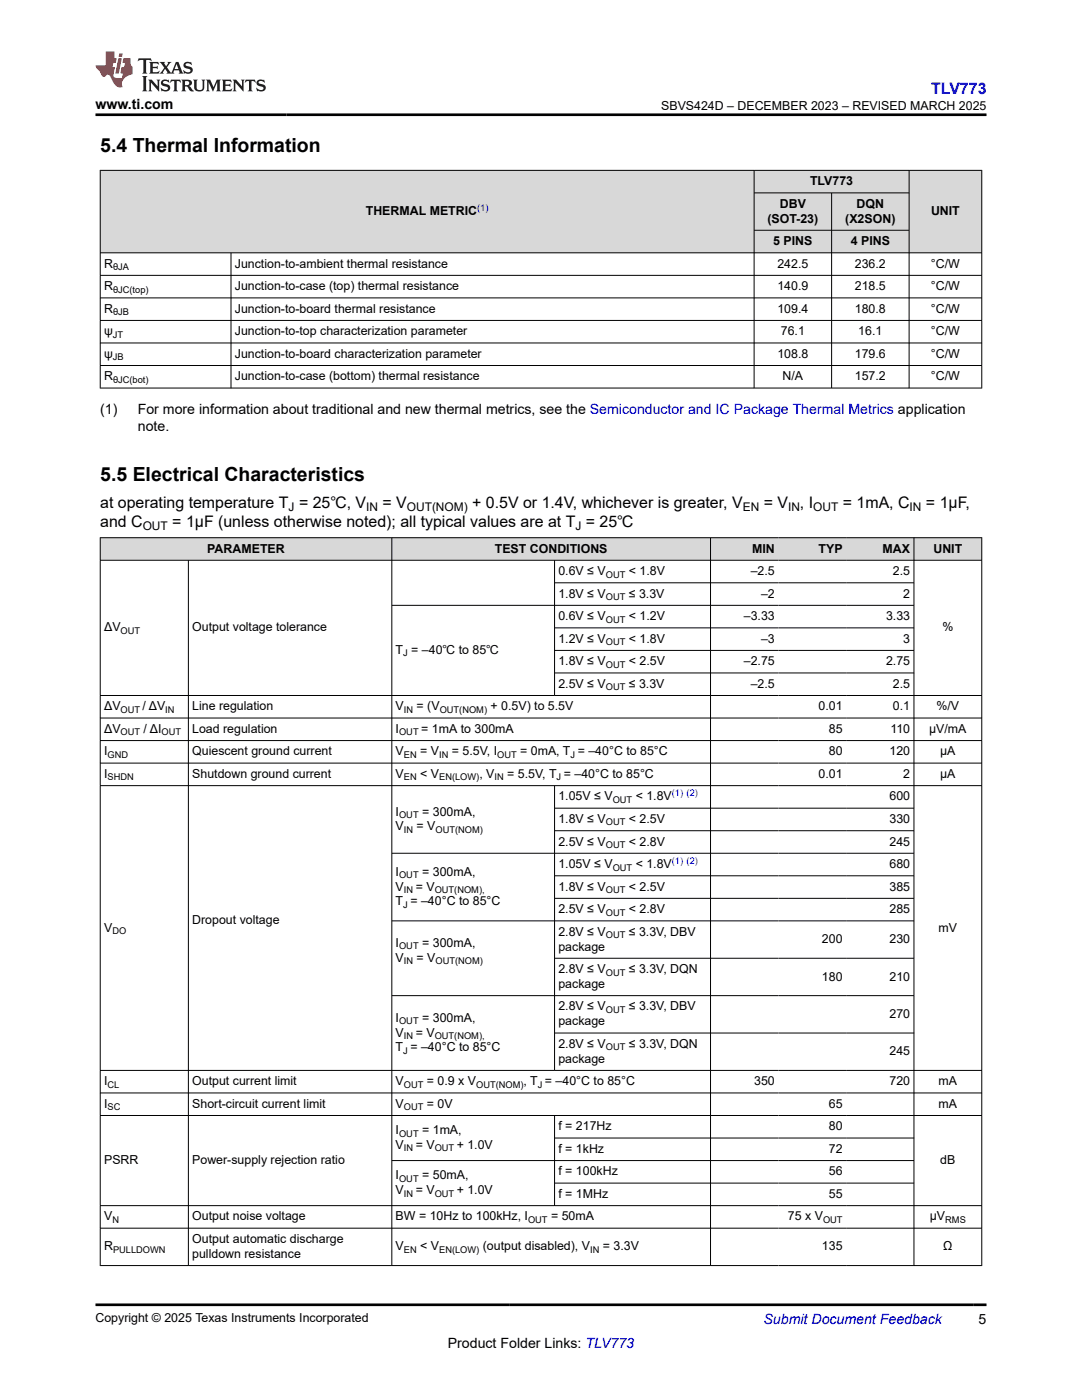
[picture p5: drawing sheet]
<svg xmlns="http://www.w3.org/2000/svg" width="216mm" height="279mm" viewBox="0 0 216 279" stroke-linecap="round" stroke-linejoin="round" font-family="sans-serif">
<defs><g id="words">
<g font-size="3.9">
<text x="20" y="30.3">5.4 Thermal Information</text>
<text x="20" y="96">5.5 Electrical Characteristics</text>
</g>
<text font-size="3.2" fill="#00f" x="185.8" y="18.7">TLV773</text>
<g font-size="3.2">
<text x="20" y="101.4">at operating temperature T = 25℃, V</text>
<text x="76.3" y="101.4">= V</text>
<text x="94.2" y="101.4">+ 0.5V or 1.4V, whichever is greater, V</text>
<text x="152.4" y="101.4">= V</text>
<text x="159.6" y="101.4">, I</text>
<text x="168.2" y="101.4">= 1mA, C</text>
<text x="184.8" y="101.4">= 1µF,</text>
<text x="20" y="105.2">and C</text>
<text x="34.4" y="105.2">= 1µF (unless otherwise noted); all typical values are at T = 25℃</text>
</g>
<g font-size="2.8">
<text x="19" y="21.8">www.ti.com</text>
<text x="20" y="82.6">(1)</text>
<text x="27.5" y="82.6">For more information about traditional and new thermal metrics, see the Semiconductor and IC Package Thermal Metrics application</text>
<text x="27.5" y="86">note.</text>
<text x="89.4" y="269">Product Folder Links: TLV773</text>
<text x="195.3" y="264.2">5</text>
</g>
<text font-size="2.8" fill="#00f" x="152.4" y="264.2">Submit Document Feedback</text>
<g font-size="2.5">
<text x="131.9" y="21.9">SBVS424D – DECEMBER 2023 – REVISED MARCH 2025</text>
<text x="155.6" y="41.5">DBV</text>
<text x="161.6" y="37">TLV773</text>
<text x="170.9" y="41.5">DQN</text>
<text x="73" y="42.9">THERMAL METRIC</text>
<text x="153.1" y="44.4">(SOT-23)</text>
<text x="168.7" y="44.4">(X2SON)</text>
<text x="185.8" y="42.9">UNIT</text>
<text x="20.8" y="53.4">R</text>
<text x="46.9" y="53.4">Junction-to-ambient thermal resistance</text>
<text x="154.3" y="48.9">5 PINS</text>
<text x="155.1" y="53.4">242.5</text>
<text x="169.8" y="48.9">4 PINS</text>
<text x="170.6" y="53.4">236.2</text>
<text x="185.8" y="53.4">°C/W</text>
<text x="20.8" y="57.9">R</text>
<text x="46.9" y="57.9">Junction-to-case (top) thermal resistance</text>
<text x="155.1" y="57.9">140.9</text>
<text x="170.6" y="57.9">218.5</text>
<text x="185.8" y="57.9">°C/W</text>
<text x="20.8" y="62.4">R</text>
<text x="46.9" y="62.4">Junction-to-board thermal resistance</text>
<text x="155.1" y="62.4">109.4</text>
<text x="170.6" y="62.4">180.8</text>
<text x="185.8" y="62.4">°C/W</text>
<text x="20.8" y="66.9">ψ</text>
<text x="20.8" y="71.4">ψ</text>
<text x="46.9" y="66.9">Junction-to-top characterization parameter</text>
<text x="46.9" y="71.4">Junction-to-board characterization parameter</text>
<text x="155.1" y="71.4">108.8</text>
<text x="155.8" y="66.9">76.1</text>
<text x="170.6" y="71.4">179.6</text>
<text x="171.3" y="66.9">16.1</text>
<text x="185.8" y="66.9">°C/W</text>
<text x="185.8" y="71.4">°C/W</text>
<text x="20.8" y="75.9">R</text>
<text x="46.9" y="75.9">Junction-to-case (bottom) thermal resistance</text>
<text x="156.2" y="75.9">N/A</text>
<text x="170.6" y="75.9">157.2</text>
<text x="185.8" y="75.9">°C/W</text>
<text x="41.4" y="110.3">PARAMETER</text>
<text x="98.7" y="110.3">TEST CONDITIONS</text>
<text x="150.1" y="110.3">MIN</text>
<text x="163.3" y="110.3">TYP</text>
<text x="176.1" y="110.3">MAX</text>
<text x="186.3" y="110.3">UNIT</text>
<text x="111.4" y="114.8">0.6V ≤ V</text>
<text x="111.4" y="119.3">1.8V ≤ V</text>
<text x="125.5" y="114.8">&lt; 1.8V</text>
<text x="125.5" y="119.3">≤ 3.3V</text>
<text x="149.8" y="114.8">–2.5</text>
<text x="151.9" y="119.3">–2</text>
<text x="178.2" y="114.8">2.5</text>
<text x="180.2" y="119.3">2</text>
<text x="111.4" y="123.8">0.6V ≤ V</text>
<text x="125.5" y="123.8">&lt; 1.2V</text>
<text x="148.4" y="123.8">–3.33</text>
<text x="176.8" y="123.8">3.33</text>
<text x="20.8" y="126">ΔV</text>
<text x="38.4" y="126">Output voltage tolerance</text>
<text x="79" y="130.5">T = –40℃ to 85℃</text>
<text x="111.4" y="128.3">1.2V ≤ V</text>
<text x="125.5" y="128.3">&lt; 1.8V</text>
<text x="151.9" y="128.3">–3</text>
<text x="180.2" y="128.3">3</text>
<text x="188" y="126">%</text>
<text x="111.4" y="132.8">1.8V ≤ V</text>
<text x="111.4" y="137.3">2.5V ≤ V</text>
<text x="125.5" y="132.8">&lt; 2.5V</text>
<text x="125.5" y="137.3">≤ 3.3V</text>
<text x="148.4" y="132.8">–2.75</text>
<text x="149.8" y="137.3">–2.5</text>
<text x="176.8" y="132.8">2.75</text>
<text x="178.2" y="137.3">2.5</text>
<text x="20.8" y="141.8">ΔV</text>
<text x="28.5" y="141.8">/ ΔV</text>
<text x="38.4" y="141.8">Line regulation</text>
<text x="79" y="141.8">V</text>
<text x="83.1" y="141.8">= (V</text>
<text x="97.9" y="141.8">+ 0.5V) to 5.5V</text>
<text x="163.3" y="141.8">0.01</text>
<text x="178.2" y="141.8">0.1</text>
<text x="186.9" y="141.8">%/V</text>
<text x="20.8" y="146.3">ΔV</text>
<text x="28.7" y="146.3">/ ΔI</text>
<text x="38.4" y="146.3">Load regulation</text>
<text x="79" y="146.3">I</text>
<text x="84.1" y="146.3">= 1mA to 300mA</text>
<text x="165.4" y="146.3">85</text>
<text x="177.7" y="146.3">110</text>
<text x="185.4" y="146.3">µV/mA</text>
<text x="20.8" y="150.8">I</text>
<text x="20.8" y="155.3">I</text>
<text x="38.4" y="150.8">Quiescent ground current</text>
<text x="38.4" y="155.3">Shutdown ground current</text>
<text x="79" y="150.8">V</text>
<text x="79" y="155.3">V</text>
<text x="83.9" y="150.8">= V</text>
<text x="83.9" y="155.3">&lt; V</text>
<text x="90.2" y="150.8">= 5.5V, I</text>
<text x="95.7" y="155.3">, V</text>
<text x="101.2" y="155.3">= 5.5V, T = –40°C to 85°C</text>
<text x="103.8" y="150.8">= 0mA, T = –40°C to 85°C</text>
<text x="163.3" y="155.3">0.01</text>
<text x="165.4" y="150.8">80</text>
<text x="177.5" y="150.8">120</text>
<text x="180.2" y="155.3">2</text>
<text x="187.6" y="150.8">µA</text>
<text x="187.6" y="155.3">µA</text>
<text x="111.4" y="159.8">1.05V ≤ V</text>
<text x="126.8" y="159.8">&lt; 1.8V</text>
<text x="177.5" y="159.8">600</text>
<text x="78.9" y="165.7">V</text>
<text x="79" y="162.8">I</text>
<text x="83.1" y="165.7">= V</text>
<text x="84.2" y="162.8">= 300mA,</text>
<text x="111.4" y="164.3">1.8V ≤ V</text>
<text x="125.5" y="164.3">&lt; 2.5V</text>
<text x="177.5" y="164.3">330</text>
<text x="111.4" y="168.7">2.5V ≤ V</text>
<text x="111.4" y="173.2">1.05V ≤ V</text>
<text x="125.5" y="168.7">&lt; 2.8V</text>
<text x="126.8" y="173.2">&lt; 1.8V</text>
<text x="177.5" y="168.7">245</text>
<text x="177.5" y="173.2">680</text>
<text x="78.9" y="177.7">V</text>
<text x="79" y="174.8">I</text>
<text x="83" y="177.7">= V</text>
<text x="84.2" y="174.8">= 300mA,</text>
<text x="111.4" y="177.7">1.8V ≤ V</text>
<text x="125.5" y="177.7">&lt; 2.5V</text>
<text x="177.5" y="177.7">385</text>
<text x="20.8" y="185.9">V</text>
<text x="38.4" y="184.4">Dropout voltage</text>
<text x="78.9" y="180.7">T = –40°C to 85°C</text>
<text x="111.4" y="182.2">2.5V ≤ V</text>
<text x="125.5" y="182.2">&lt; 2.8V</text>
<text x="177.5" y="182.2">285</text>
<text x="187.3" y="185.9">mV</text>
<text x="78.9" y="192">V</text>
<text x="79" y="189">I</text>
<text x="83.1" y="192">= V</text>
<text x="84.2" y="189">= 300mA,</text>
<text x="111.4" y="189.7">package</text>
<text x="111.4" y="186.7">2.8V ≤ V</text>
<text x="125.5" y="186.7">≤ 3.3V, DBV</text>
<text x="164" y="188.2">200</text>
<text x="177.5" y="188.2">230</text>
<text x="111.4" y="197.2">package</text>
<text x="111.4" y="194.2">2.8V ≤ V</text>
<text x="125.5" y="194.2">≤ 3.3V, DQN</text>
<text x="164" y="195.7">180</text>
<text x="177.5" y="195.7">210</text>
<text x="79" y="203.9">I</text>
<text x="84.2" y="203.9">= 300mA,</text>
<text x="111.4" y="201.7">2.8V ≤ V</text>
<text x="125.5" y="201.7">≤ 3.3V, DBV</text>
<text x="177.5" y="203.1">270</text>
<text x="78.9" y="206.9">V</text>
<text x="78.9" y="209.8">T = –40°C to 85°C</text>
<text x="83" y="206.9">= V</text>
<text x="111.4" y="204.6">package</text>
<text x="111.4" y="209.1">2.8V ≤ V</text>
<text x="125.5" y="209.1">≤ 3.3V, DQN</text>
<text x="111.4" y="212.1">package</text>
<text x="177.5" y="210.6">245</text>
<text x="20.8" y="216.6">I</text>
<text x="20.8" y="221.1">I</text>
<text x="38.4" y="216.6">Output current limit</text>
<text x="38.4" y="221.1">Short-circuit current limit</text>
<text x="79" y="216.6">V</text>
<text x="79" y="221.1">V</text>
<text x="85.2" y="216.6">= 0.9 x V</text>
<text x="85.2" y="221.1">= 0V</text>
<text x="104.5" y="216.6">, T = –40°C to 85°C</text>
<text x="150.5" y="216.6">350</text>
<text x="165.4" y="221.1">65</text>
<text x="177.5" y="216.6">720</text>
<text x="187.3" y="216.6">mA</text>
<text x="187.3" y="221.1">mA</text>
<text x="79" y="226.3">I</text>
<text x="84.2" y="226.3">= 1mA,</text>
<text x="111.4" y="225.6">f = 217Hz</text>
<text x="165.4" y="225.6">80</text>
<text x="20.8" y="232.3">PSRR</text>
<text x="38.4" y="232.3">Power-supply rejection ratio</text>
<text x="78.9" y="229.3">V</text>
<text x="83" y="229.3">= V</text>
<text x="91.1" y="229.3">+ 1.0V</text>
<text x="111.4" y="230.1">f = 1kHz</text>
<text x="165.4" y="230.1">72</text>
<text x="187.6" y="232.3">dB</text>
<text x="78.9" y="238.3">V</text>
<text x="79" y="235.3">I</text>
<text x="83" y="238.3">= V</text>
<text x="84.2" y="235.3">= 50mA,</text>
<text x="91.1" y="238.3">+ 1.0V</text>
<text x="111.4" y="234.6">f = 100kHz</text>
<text x="111.4" y="239.1">f = 1MHz</text>
<text x="165.4" y="234.6">56</text>
<text x="165.4" y="239.1">55</text>
<text x="20.8" y="243.6">V</text>
<text x="38.4" y="243.6">Output noise voltage</text>
<text x="79" y="243.6">BW = 10Hz to 100kHz, I</text>
<text x="110" y="243.6">= 50mA</text>
<text x="157.2" y="243.6">75 x V</text>
<text x="185.5" y="243.6">µV</text>
<text x="20.8" y="249.6">R</text>
<text x="38.4" y="248.1">Output automatic discharge</text>
<text x="38.4" y="251">pulldown resistance</text>
<text x="79" y="249.6">V</text>
<text x="83.9" y="249.6">&lt; V</text>
<text x="96.3" y="249.6">(output disabled), V</text>
<text x="120.3" y="249.6">= 3.3V</text>
<text x="164" y="249.6">135</text>
<text x="188.2" y="249.6">Ω</text>
<text x="19" y="263.9">Copyright © 2025 Texas Instruments Incorporated</text>
</g>
<g font-size="2.4">
<text x="28.5" y="105.8">OUT</text>
<text x="57.6" y="102">J</text>
<text x="73.1" y="102">IN</text>
<text x="81.2" y="102">OUT(NOM)</text>
<text x="114.8" y="105.8">J</text>
<text x="148.2" y="102">EN</text>
<text x="157.2" y="102">IN</text>
<text x="162.3" y="102">OUT</text>
<text x="181.5" y="102">IN</text>
</g>
<g font-size="1.9" fill="#00f">
<text x="95.2" y="42.1">(1)</text>
<text x="134.1" y="158.9">(1) (2)</text>
<text x="134.1" y="172.4">(1) (2)</text>
</g>
<g font-size="1.9">
<text x="22.6" y="53.9">θJA</text>
<text x="22.6" y="58.4">θJC(top)</text>
<text x="22.6" y="62.9">θJB</text>
<text x="22.5" y="67.4">JT</text>
<text x="22.5" y="71.9">JB</text>
<text x="22.6" y="76.4">θJC(bot)</text>
<text x="120.9" y="115.3">OUT</text>
<text x="120.9" y="119.8">OUT</text>
<text x="120.9" y="124.3">OUT</text>
<text x="24.1" y="126.5">OUT</text>
<text x="80.5" y="131">J</text>
<text x="120.9" y="128.8">OUT</text>
<text x="120.9" y="133.3">OUT</text>
<text x="120.9" y="137.8">OUT</text>
<text x="24.1" y="142.3">OUT</text>
<text x="33" y="142.3">IN</text>
<text x="80.6" y="142.3">IN</text>
<text x="87.7" y="142.3">OUT(NOM)</text>
<text x="24.1" y="146.8">OUT</text>
<text x="32.2" y="146.8">OUT</text>
<text x="79.6" y="146.8">OUT</text>
<text x="21.5" y="151.3">GND</text>
<text x="21.5" y="155.7">SHDN</text>
<text x="80.6" y="151.3">EN</text>
<text x="80.6" y="155.7">EN</text>
<text x="87.6" y="151.3">IN</text>
<text x="87.6" y="155.7">EN(LOW)</text>
<text x="98.7" y="155.7">IN</text>
<text x="99.2" y="151.3">OUT</text>
<text x="111.1" y="155.7">J</text>
<text x="113.8" y="151.3">J</text>
<text x="122.3" y="160.2">OUT</text>
<text x="79.6" y="163.3">OUT</text>
<text x="80.6" y="166.2">IN</text>
<text x="86.9" y="166.2">OUT(NOM)</text>
<text x="120.9" y="164.7">OUT</text>
<text x="120.9" y="169.2">OUT</text>
<text x="122.3" y="173.7">OUT</text>
<text x="79.6" y="175.3">OUT</text>
<text x="80.6" y="178.2">IN</text>
<text x="86.7" y="178.2">OUT(NOM),</text>
<text x="120.9" y="178.2">OUT</text>
<text x="80.5" y="181.2">J</text>
<text x="120.9" y="182.7">OUT</text>
<text x="22.4" y="186.4">DO</text>
<text x="79.6" y="189.5">OUT</text>
<text x="120.9" y="187.2">OUT</text>
<text x="80.6" y="192.4">IN</text>
<text x="86.9" y="192.4">OUT(NOM)</text>
<text x="120.9" y="194.7">OUT</text>
<text x="120.9" y="202.2">OUT</text>
<text x="79.6" y="204.4">OUT</text>
<text x="80.6" y="207.4">IN</text>
<text x="86.7" y="207.4">OUT(NOM),</text>
<text x="120.9" y="209.6">OUT</text>
<text x="80.5" y="210.3">J</text>
<text x="21.5" y="217.1">CL</text>
<text x="21.5" y="221.6">SC</text>
<text x="80.6" y="217.1">OUT</text>
<text x="80.6" y="221.6">OUT</text>
<text x="95" y="217.1">OUT(NOM)</text>
<text x="107.3" y="217.1">J</text>
<text x="79.6" y="226.8">OUT</text>
<text x="80.6" y="229.8">IN</text>
<text x="86.7" y="229.8">OUT</text>
<text x="79.6" y="235.8">OUT</text>
<text x="80.6" y="238.8">IN</text>
<text x="86.7" y="238.8">OUT</text>
<text x="22.4" y="244.1">N</text>
<text x="105.4" y="244.1">OUT</text>
<text x="164.2" y="244.1">OUT</text>
<text x="188.6" y="244.1">RMS</text>
<text x="22.6" y="250">PULLDOWN</text>
<text x="80.6" y="250">EN</text>
<text x="87.6" y="250">EN(LOW)</text>
<text x="117.8" y="250">IN</text>
</g>
</g></defs>
<g fill="#d8d8d8">
<path d="M20 34h175.9v4.5h-175.9z" fill-rule="evenodd"/>
<path d="M20.1 34.1h130.3v16.3h-130.3z" fill-rule="evenodd"/>
<path d="M150.5 34.1h30.8v4.3h-30.8z" fill-rule="evenodd"/>
<path d="M181.5 34.1h14.3v16.3h-14.3z" fill-rule="evenodd"/>
<path d="M150.5 38.6h15.4v7.3h-15.4z" fill-rule="evenodd"/>
<path d="M166 38.6h15.3v7.3h-15.3z" fill-rule="evenodd"/>
<path d="M150.5 46h15.4v4.4h-15.4z" fill-rule="evenodd"/>
<path d="M166 46h15.3v4.4h-15.3z" fill-rule="evenodd"/>
</g>
<g fill="none" stroke="#000" stroke-width=".2">
<path d="M19.9 34h176.1M20 33.9v43.6M150.5 33.9v43.6M150.5 38.5h31M165.9 38.5v39M181.4 33.9v43.6M195.9 33.9v43.6M19.9 50.5h176.1M19.9 55h176.1M19.9 59.5h176.1M46.1 50.5v27M150.5 46h31"/>
<path d="M19.9 63.9h176.1M19.9 68.4h176.1M19.9 72.9h176.1M19.9 77.4h176.1"/>
</g>
<g fill="#d8d8d8">
<path d="M20 107.3h175.9v4.5h-175.9z" fill-rule="evenodd"/>
<path d="M20.1 107.4h58v4.4h-58z" fill-rule="evenodd"/>
<path d="M78.2 107.4h63.5v4.4h-63.5z" fill-rule="evenodd"/>
<path d="M141.8 107.4h13.5v4.4h-13.5z" fill-rule="evenodd"/>
<path d="M155.3 107.4h13.5v4.4h-13.5z" fill-rule="evenodd"/>
<path d="M168.8 107.4h13.5v4.4h-13.5z" fill-rule="evenodd"/>
<path d="M182.4 107.4h13.4v4.4h-13.4z" fill-rule="evenodd"/>
</g>
<g fill="none" stroke="#000" stroke-width=".2">
<path d="M19.9 107.3h176.1M19.9 111.8h176.1M20 107.3v145.3M37.6 111.8v140.8M78.2 107.3v145.3M110.7 111.8v27.1M110.7 116.3h71.7M141.8 107.3v145.3M182.4 107.3v145.3M195.9 107.3v145.3M19.9 138.8h176.1M78.2 120.8h104.2"/>
<path d="M110.7 125.3h71.7M110.7 129.8h71.7M110.7 134.3h71.7M19.9 143.3h176.1M19.9 147.8h176.1M19.9 152.3h176.1M19.9 156.8h176.1M110.7 156.8v56.9M78.2 170.3h104.2M110.7 161.3h71.7M110.7 165.8h71.7M110.7 174.8h71.7"/>
<path d="M110.7 179.3h71.7M78.2 183.8h104.2M110.7 191.2h71.7M182.4 198.7h-104.2M19.9 213.6h176.1M19.9 218.1h176.1M110.7 206.2h71.7M19.9 222.6h176.1M78.2 231.6h104.2M110.7 222.6v18.1M110.7 227.1h71.7M110.7 236.1h71.7"/>
<path d="M19.9 240.6h176.1M19.9 245.1h176.1M19.9 252.6h176.1"/>
</g>
<path d="M27.7 11.6l-.2 .6 .5-.2h.6v.1v2.2l-.2 .4h1l-.2-.4v-2.2v-.1h.5l.5 .2-.1-.6zM29.8 12.4l.2 .3v1.6l-.2 .4h1.9l.1-.6a1.08 1.08 0 0 1-1.3 .2v-.7h.6l.4 .2v-.7l-.4 .2h-.6v-.5l.2-.2a1 1 0 0 1 1 .3l-.1-.5zM31.8 12.4l1 1.1-1 1.2h.9l-.2-.2 .4-.8 .5 .8-.2 .2h1.6l-.2-.2 .1-.5h1l.1 .5-.1 .2h.9l-.2-.4-.8-1.9h-.5l-1 2.1-.8-1.1 .9-1h-.8l.2 .2-.5 .6-.3-.6 .1-.2zM35.2 12.8l.4 1h-.8zM36.8 12.5a.65 .65 0 0 0-.2 .7 .65 .65 0 0 0 .6 .5l.7 .1 .1 .3a.79 .79 0 0 1-.7 .4 .79 .79 0 0 1-.7-.5l.1 .7 .2-.1a.93 .93 0 0 0 1.1 0 .93 .93 0 0 0 .4-.9 1.46 1.46 0 0 0-1.2-.6l-.1-.3a1.09 1.09 0 0 1 1.2 .2l-.2-.6-.1 .1-.6-.2zM28.4 15.2l.2 .4v2.2l-.2 .4h1l-.2-.4v-2.2l.2-.4zM29.6 15.9l.2 .4v1.5l-.2 .4h.8l-.3-.4v-1.3l1.7 1.8v-2l.2-.4h-.8l.2 .2 .1 1.1-1.2-1.3zM32.3 16a.65 .65 0 0 0-.2 .8 .65 .65 0 0 0 .7 .4l.6 .2 .1 .2a.79 .79 0 0 1-.7 .4 .79 .79 0 0 1-.7-.5l.1 .7 .2-.1a.93 .93 0 0 0 1.1 .1 .93 .93 0 0 0 .4-1 1.46 1.46 0 0 0-1.2-.5l-.1-.4a1.09 1.09 0 0 1 1.2 .2l-.2-.6-.1 .1-.6-.1zM34.1 15.9l-.1 .6a.63 .63 0 0 1 .7-.3l.1 1.6-.3 .4h1l-.2-.4v-1.6a.66 .66 0 0 1 .8 .3l-.1-.6zM36.2 15.9l.2 .4v1.5l-.2 .4h.9l-.2-.2v-.7h.5l.1 .2a.79 .79 0 0 0 1.2 .6l-1-.9a.61 .61 0 0 0 .6-.6 .61 .61 0 0 0-.5-.7zM36.9 16.2h.2a.47 .47 0 0 1 .5 .1 .47 .47 0 0 1 .1 .5l-.2 .1-.6 .1zM38.5 15.9l.2 .2a2.27 2.27 0 0 0 .4 2 1.04 1.04 0 0 0 1.7-.7v-1.3l.2-.2h-.8l.2 .4v1.1a.6 .6 0 0 1-.6 .6 .6 .6 0 0 1-.6-.6v-1.1l.3-.4zM41.1 15.9l.2 .4v1.5l-.2 .4h.7l-.2-.4v-1.4l.9 1.9 .8-1.9v1.4l-.2 .4h1l-.3-.4v-1.5l.3-.4h-.8l-.7 1.5-.7-1.5zM44.3 15.9l.2 .4v1.5l-.2 .4h1.9l.1-.6a1.09 1.09 0 0 1-1.3 .2v-.7h.6l.4 .2v-.6l-.4 .2h-.6v-.6l.2-.1a1.01 1.01 0 0 1 1 .3l-.1-.6zM46.4 15.9l.3 .4v1.5l-.3 .4h.8l-.2-.4v-1.3l1.6 1.8v-2l.2-.4h-.7l.2 .2v1.1l-1.2-1.3zM49 15.9l-.1 .6a.63 .63 0 0 1 .8-.3v1.6l-.3 .4h1l-.2-.4v-1.6a.66 .66 0 0 1 .8 .3l-.1-.6zM51.4 16a.65 .65 0 0 0-.2 .8 .65 .65 0 0 0 .6 .4l.6 .2 .2 .2a.79 .79 0 0 1-.8 .4 .79 .79 0 0 1-.6-.5l.1 .7 .2-.1a.93 .93 0 0 0 1 .1 .93 .93 0 0 0 .5-1 1.46 1.46 0 0 0-1.3-.5l-.1-.4a1.09 1.09 0 0 1 1.3 .2l-.2-.6-.2 .1-.5-.1z" fill="#231f20"/>
<path d="M21.1 10.3v2.7h-2.1l.1 .4 .9 1a.95 .95 0 0 0 .9 .9 .59 .59 0 0 1 .6-.4 .59 .59 0 0 1 .5 .3l.4 .8a1.59 1.59 0 0 0 2.1 1.4 1.61 1.61 0 0 1 1-2.3l1-.3-.1-1.5a1.59 1.59 0 0 1-.4-1.7h-1.4l-.2 .9h.5l-.1 .9h-.5l-.2 .9v.3l.4 .1-.2 .9h-.6a.73 .73 0 0 1-1.1-.7l.3-1.5h-.5l.2-.9h.5l.2-.9h-.5v-1.3zM23.6 11.6l-.6 3.1h.7l.6-3.1zM23.8 10.7l-.1 .6h.7l.1-.6z" fill="#ed1c24"/>
<path d="M19 22.9h177.8M19 260.4h177.8" fill="none" stroke="#000" stroke-width=".53"/>
<use href="#words"/>
</svg>
